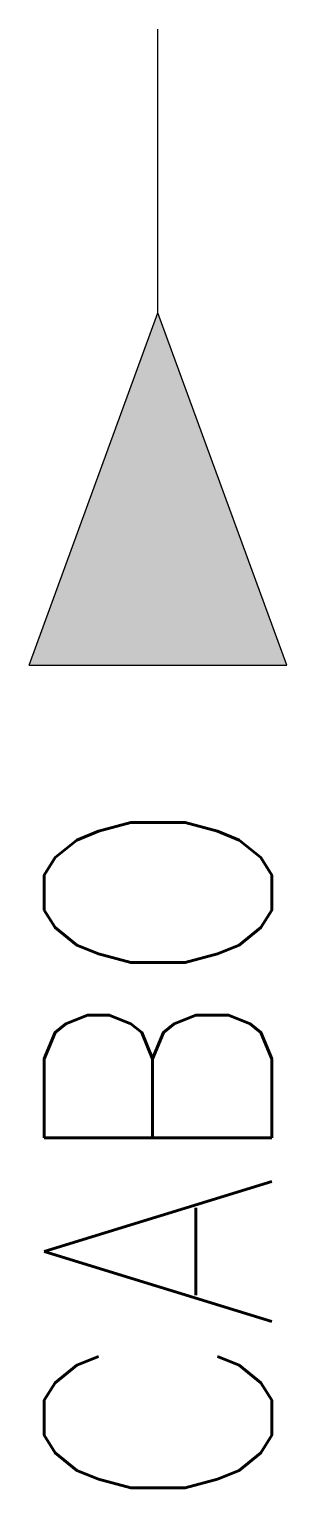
# Model space of a CAD drawing. Extents: x 97.3 to 99.1, y 217.1 to 227.3.
import ezdxf
from ezdxf.enums import TextEntityAlignment as Align

# ---------------------------------------------------------------- set-up
doc = ezdxf.new("R2010")
doc.units = 0
doc.header["$MEASUREMENT"] = 0
doc.layers.get('0').update_dxf_attribs({"linetype": 'CONTINUOUS'})
doc.styles.add('ROMANS', font='romans')

# ---------------------------------------------------------------- blocks, each defined once
blk = doc.blocks.new('24')
at = {"color": 7}
blk.add_line((0.906, 0), (-0.906, 0), dxfattribs=at)
for p in [(-0.906, 0), (0.906, 0)]:
    blk.add_line(p, (0, -2.484))
blk.add_solid([(0, -2.484), (0.906, 0), (-0.906, 0)])

msp = doc.modelspace()

# ---------------------------------------------------------------- linework, layer by layer
at = {"color": 7}
msp.add_line((98.181, 225.343), (98.181, 227.343), dxfattribs=at)

# ---------------------------------------------------------------- block references
at = {"color": 7, "rotation": 179.9999999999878}
msp.add_blockref('24', (98.181, 222.859), dxfattribs=at)

# ---------------------------------------------------------------- texts
at = {"color": 3, "lineweight": -3, "style": 'ROMANS', "width": 0.9}
msp.add_attdef('CABO', text='', height=1.6, rotation=90, dxfattribs=at).set_placement((98.181, 221.935), align=Align.MIDDLE_RIGHT)

doc.saveas('drawing.dxf')
